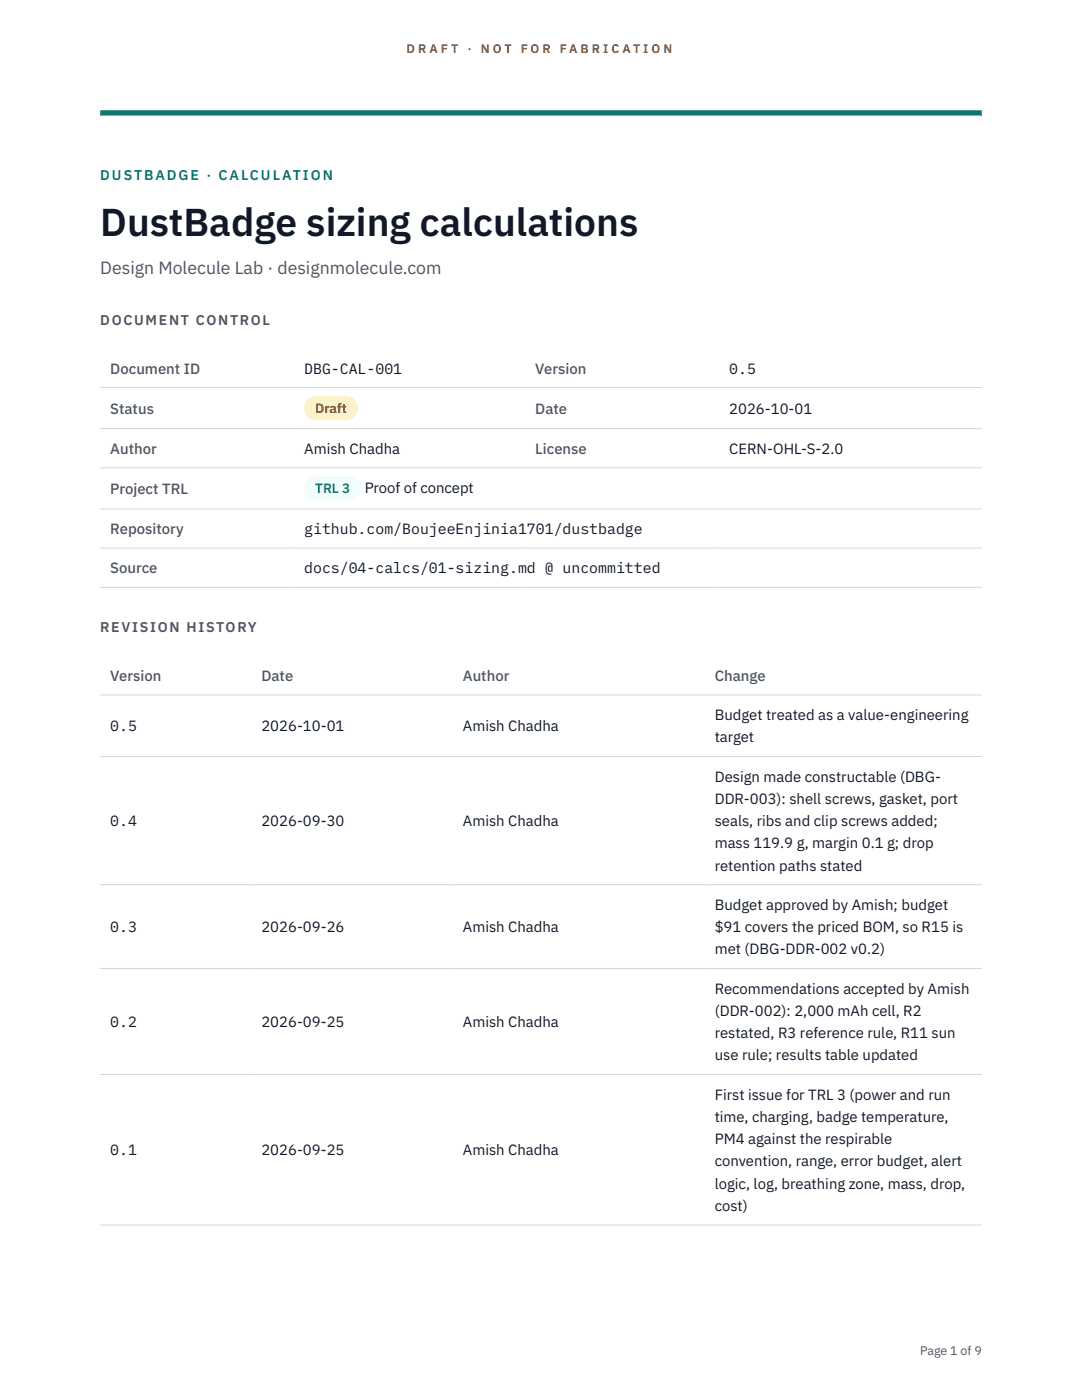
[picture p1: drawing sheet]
<svg xmlns="http://www.w3.org/2000/svg" width="216mm" height="279mm" viewBox="0 0 216 279" stroke-linecap="round" stroke-linejoin="round" font-family="sans-serif">
<defs><g id="words">
<text font-size="7.8" fill="#111827" x="20" y="47.1">DustBadge sizing calculations</text>
<text font-size="3.5" fill="#4b5563" x="20" y="54.6">Design Molecule Lab · designmolecule.com</text>
<g font-size="3" fill="#4b5563">
<text x="22" y="74.5">Document ID</text>
<text x="106.8" y="74.5">Version</text>
<text x="22" y="82.6">Status</text>
<text x="106.8" y="82.6">Date</text>
<text x="22" y="90.6">Author</text>
<text x="106.8" y="90.6">License</text>
<text x="22" y="98.6">Project TRL</text>
<text x="22" y="106.6">Repository</text>
<text x="22" y="114.4">Source</text>
<text x="22" y="135.9">Version</text>
<text x="52.2" y="135.9">Date</text>
<text x="92.4" y="135.9">Author</text>
<text x="142.6" y="135.9">Change</text>
</g>
<g font-size="3" fill="#111827">
<text x="60.7" y="74.5">DBG-CAL-001</text>
<text x="145.5" y="74.5">0.5</text>
<text x="145.5" y="82.6">2026-10-01</text>
<text x="60.7" y="90.6">Amish Chadha</text>
<text x="145.5" y="90.6">CERN-OHL-S-2.0</text>
<text x="72.8" y="98.5">Proof of concept</text>
<text x="60.7" y="106.6">github.com/BoujeeEnjinia1701/dustbadge</text>
<text x="60.7" y="114.4">docs/04-calcs/01-sizing.md @ uncommitted</text>
<text x="142.6" y="143.7">Budget treated as a value-engineering</text>
<text x="22" y="145.9">0.5</text>
<text x="52.2" y="145.9">2026-10-01</text>
<text x="92.4" y="145.9">Amish Chadha</text>
<text x="142.6" y="148.2">target</text>
<text x="142.6" y="156">Design made constructable (DBG-</text>
<text x="142.6" y="160.4">DDR-003): shell screws, gasket, port</text>
<text x="22" y="164.9">0.4</text>
<text x="52.2" y="164.9">2026-09-30</text>
<text x="92.4" y="164.9">Amish Chadha</text>
<text x="142.6" y="164.9">seals, ribs and clip screws added;</text>
<text x="142.6" y="169.3">mass 119.9 g, margin 0.1 g; drop</text>
<text x="142.6" y="173.8">retention paths stated</text>
<text x="142.6" y="181.6">Budget approved by Amish; budget</text>
<text x="22" y="186">0.3</text>
<text x="52.2" y="186">2026-09-26</text>
<text x="92.4" y="186">Amish Chadha</text>
<text x="142.6" y="186">$91 covers the priced BOM, so R15 is</text>
<text x="142.6" y="190.5">met (DBG-DDR-002 v0.2)</text>
<text x="142.6" y="198.3">Recommendations accepted by Amish</text>
<text x="142.6" y="202.7">(DDR-002): 2,000 mAh cell, R2</text>
<text x="22" y="205">0.2</text>
<text x="52.2" y="205">2026-09-25</text>
<text x="92.4" y="205">Amish Chadha</text>
<text x="142.6" y="207.2">restated, R3 reference rule, R11 sun</text>
<text x="142.6" y="211.6">use rule; results table updated</text>
<text x="142.6" y="219.5">First issue for TRL 3 (power and run</text>
<text x="142.6" y="223.9">time, charging, badge temperature,</text>
<text x="22" y="230.6">0.1</text>
<text x="52.2" y="230.6">2026-09-25</text>
<text x="92.4" y="230.6">Amish Chadha</text>
<text x="142.6" y="228.3">PM4 against the respirable</text>
<text x="142.6" y="232.8">convention, range, error budget, alert</text>
<text x="142.6" y="237.2">logic, log, breathing zone, mass, drop,</text>
<text x="142.6" y="241.7">cost)</text>
</g>
<text font-size="2.8" fill="#0f766e" x="20" y="36">DUSTBADGE · CALCULATION</text>
<g font-size="2.8" fill="#4b5563">
<text x="20" y="64.8">DOCUMENT CONTROL</text>
<text x="20" y="126.2">REVISION HISTORY</text>
</g>
<text font-size="2.7" fill="#92400e" x="62.9" y="82.5">Draft</text>
<text font-size="2.7" fill="#0f766e" x="62.9" y="98.5">TRL 3</text>
<g font-size="2.5" fill="#b45309">
<text x="81.1" y="10.5">D R A F T</text>
<text x="93.3" y="10.5">·</text>
<text x="95.9" y="10.5">N O T</text>
<text x="103.9" y="10.5">F O R</text>
<text x="111.7" y="10.5">F A B R I C A T I O N</text>
</g>
<text font-size="2.5" fill="#4b5563" x="183.6" y="270.3">Page 1 of 9</text>
</g></defs>
<path d="M20 23.1h175.9zM20 22h175.9v1.1h-175.9z" fill-rule="evenodd" fill="#0f766e"/>
<path d="M20 77.3h175.9M20 85.5h175.9M20 93.4h175.9M20 101.6h175.9M20 109.4h175.9M20 117.2h175.9M20 138.7h175.9M20 151h175.9M20 176.6h175.9M20 193.3h175.9M20 214.4h175.9M20 244.5h175.9" fill="none" stroke="#d1d5db" stroke-width=".2"/>
<path d="M60.7 79h10.7v4.9h-10.7z" fill="#fef3c7"/>
<path d="M60.7 95.1h11.4v4.8h-11.4z" fill="#f0fdfa"/>
<use href="#words"/>
</svg>
